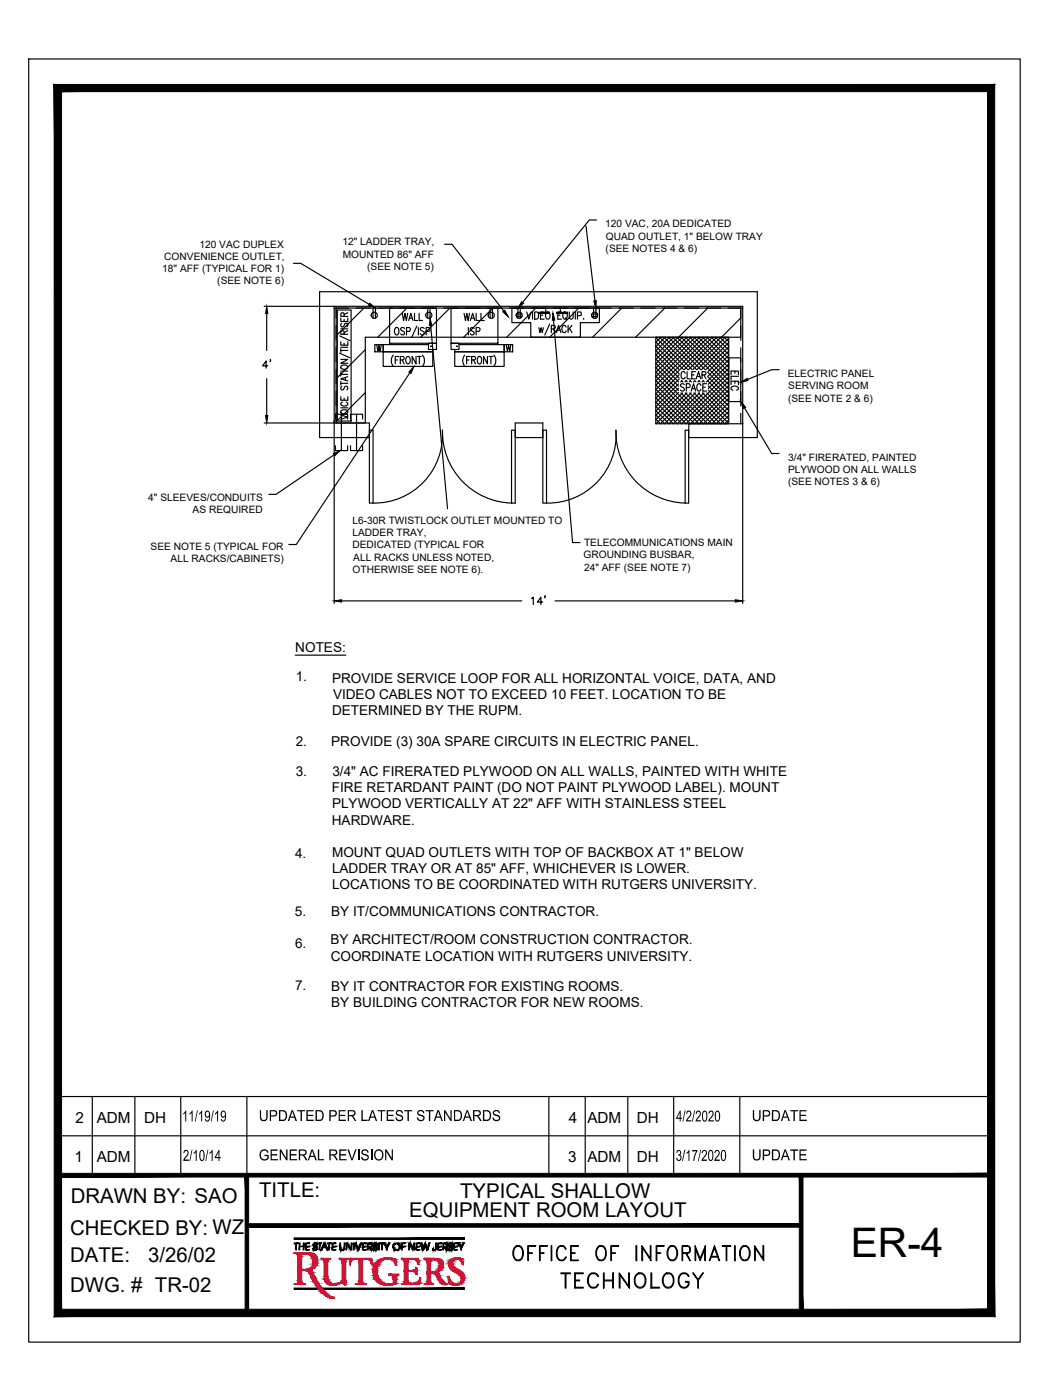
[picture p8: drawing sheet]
<svg xmlns="http://www.w3.org/2000/svg" width="229mm" height="305mm" viewBox="0 0 229 305" stroke-linecap="round" stroke-linejoin="round" font-family="sans-serif">
<defs><g id="words">
<text font-size="8.9" x="185.2" y="273.7">ER-4</text>
<g font-size="6.6">
<text x="110.4" y="275.5">OFFICE OF INFORMATION</text>
<text x="121" y="281.5">TECHNOLOGY</text>
</g>
<g font-size="4.4">
<text x="86.4" y="70.9">WALL</text>
<text x="99.8" y="70.9">WALL</text>
<text x="161.6" y="86.1" transform="rotate(-90 161.6 86.1)">ELEC</text>
<text x="15.4" y="261.9">DRAWN BY: SAO</text>
<text x="56.4" y="260.6">TITLE:</text>
<text x="100.2" y="260.9">TYPICAL SHALLOW</text>
<text x="15.3" y="268.8">CHECKED BY: WZ</text>
<text x="89.1" y="264.9">EQUIPMENT ROOM LAYOUT</text>
<text x="15.3" y="274.8">DATE:</text>
<text x="32.3" y="274.8">3/26/02</text>
<text x="15.3" y="281.3">DWG. # TR-02</text>
</g>
<text font-size="4" x="80.8" y="77.6">W</text>
<g font-size="3.7">
<text x="39.6" y="244.2">11/19/19</text>
<text x="56.3" y="244.1">UPDATED PER LATEST STANDARDS</text>
<text x="147.2" y="244.2">4/2/2020</text>
<text x="163.6" y="244.1">UPDATE</text>
<text x="39.8" y="252.7">2/10/14</text>
<text x="56.3" y="252.6">GENERAL REVISION</text>
<text x="147.1" y="252.7">3/17/2020</text>
<text x="163.6" y="252.6">UPDATE</text>
</g>
<g font-size="3.3">
<text x="16.5" y="244.5">2</text>
<text x="21.1" y="244.4">ADM</text>
<text x="31.4" y="244.4">DH</text>
<text x="123.9" y="244.5">4</text>
<text x="127.9" y="244.4">ADM</text>
<text x="138.7" y="244.4">DH</text>
<text x="16.2" y="253.1">1</text>
<text x="21.1" y="253">ADM</text>
<text x="123.7" y="253.1">3</text>
<text x="127.9" y="253">ADM</text>
<text x="138.7" y="253">DH</text>
</g>
<g font-size="3">
<text x="64.3" y="142">NOTES:</text>
<text x="64.4" y="148.3">1.</text>
<text x="72.3" y="148.6">PROVIDE SERVICE LOOP FOR ALL HORIZONTAL VOICE, DATA, AND</text>
<text x="72.3" y="155.7">DETERMINED BY THE RUPM.</text>
<text x="72.5" y="152.2">VIDEO CABLES NOT TO EXCEED 10 FEET. LOCATION TO BE</text>
<text x="64.4" y="162.5">2.</text>
<text x="72.1" y="162.4">PROVIDE (3) 30A SPARE CIRCUITS IN ELECTRIC PANEL.</text>
<text x="64.4" y="168.9">3.</text>
<text x="72.2" y="172.4">FIRE RETARDANT PAINT (DO NOT PAINT PLYWOOD LABEL). MOUNT</text>
<text x="72.4" y="168.8">3/4&quot; AC FIRERATED PLYWOOD ON ALL WALLS, PAINTED WITH WHITE</text>
<text x="72.2" y="179.5">HARDWARE.</text>
<text x="72.3" y="176">PLYWOOD VERTICALLY AT 22&quot; AFF WITH STAINLESS STEEL</text>
<text x="64.2" y="186.7">4.</text>
<text x="72.3" y="186.5">MOUNT QUAD OUTLETS WITH TOP OF BACKBOX AT 1&quot; BELOW</text>
<text x="72.3" y="190">LADDER TRAY OR AT 85&quot; AFF, WHICHEVER IS LOWER.</text>
<text x="72.3" y="193.6">LOCATIONS TO BE COORDINATED WITH RUTGERS UNIVERSITY.</text>
<text x="64.2" y="199.3">5.</text>
<text x="72.1" y="199.4">BY IT/COMMUNICATIONS CONTRACTOR.</text>
<text x="64.2" y="206.4">6.</text>
<text x="72" y="205.6">BY ARCHITECT/ROOM CONSTRUCTION CONTRACTOR.</text>
<text x="72" y="209.2">COORDINATE LOCATION WITH RUTGERS UNIVERSITY.</text>
<text x="64.2" y="215.6">7.</text>
<text x="72.1" y="215.7">BY IT CONTRACTOR FOR EXISTING ROOMS.</text>
<text x="72.1" y="219.3">BY BUILDING CONTRACTOR FOR NEW ROOMS.</text>
</g>
<g font-size="2.2">
<text x="43.4" y="53.9">120 VAC DUPLEX</text>
<text x="74.6" y="53.4">12&quot; LADDER TRAY,</text>
<text x="131.8" y="49.5">120 VAC, 20A DEDICATED</text>
<text x="131.9" y="52.2">QUAD OUTLET, 1&quot; BELOW TRAY</text>
<text x="35.3" y="59.2">18&quot; AFF (TYPICAL FOR 1)</text>
<text x="35.8" y="56.6">CONVENIENCE OUTLET,</text>
<text x="74.6" y="56.1">MOUNTED 86&quot; AFF</text>
<text x="80" y="58.8">(SEE NOTE 5)</text>
<text x="131.9" y="54.9">(SEE NOTES 4 &amp; 6)</text>
<text x="47.3" y="61.9">(SEE NOTE 6)</text>
<text x="171.5" y="82.1">ELECTRIC PANEL</text>
<text x="171.6" y="87.5">(SEE NOTE 2 &amp; 6)</text>
<text x="171.6" y="84.8">SERVING ROOM</text>
<text x="171.6" y="100.3">3/4&quot; FIRERATED, PAINTED</text>
<text x="171.6" y="103">PLYWOOD ON ALL WALLS</text>
<text x="171.6" y="105.7">(SEE NOTES 3 &amp; 6)</text>
<text x="32.3" y="109.1">4&quot; SLEEVES/CONDUITS</text>
<text x="41.9" y="111.7">AS REQUIRED</text>
<text x="32.8" y="119.7">SEE NOTE 5 (TYPICAL FOR</text>
<text x="76.7" y="114.1">L6-30R TWISTLOCK OUTLET MOUNTED TO</text>
<text x="76.7" y="116.7">LADDER TRAY,</text>
<text x="76.7" y="119.4">DEDICATED (TYPICAL FOR</text>
<text x="127.2" y="118.8">TELECOMMUNICATIONS MAIN</text>
<text x="37.2" y="122.4">ALL RACKS/CABINETS)</text>
<text x="76.8" y="124.7">OTHERWISE SEE NOTE 6).</text>
<text x="76.9" y="122.1">ALL RACKS UNLESS NOTED,</text>
<text x="127.1" y="121.5">GROUNDING BUSBAR,</text>
<text x="127.2" y="124.2">24&quot; AFF (SEE NOTE 7)</text>
</g>
</g></defs>
<!-- layer: BORDER -->
<g fill="#000" stroke="#000" stroke-width=".22">
<path d="M12.6 255.5v.8l203.2-.8zM12.6 256.3l203.2-.8v.8z"/>
<path d="M53.4 255.9l.7 29.9v-29.9zM53.4 255.9l.7 29.9h-.7z"/>
<path d="M174 255.9l.8 29.9v-29.9zM174 255.9l.8 29.9h-.8z"/>
<path d="M53.7 266.4v.8l120.7-.8zM53.7 267.2l120.7-.8v.8z"/>
<path d="M11.8 286.7h204.8l-1.6-1.7zM11.8 286.7l1.6-1.7h201.6zM11.8 18.4v268.3l1.6-1.7zM11.8 18.4l1.6 1.6v265zM11.8 18.4l1.6 1.6 203.2-1.6zM13.4 20l203.2-1.6-1.6 1.6zM216.6 18.4l-1.6 1.6 1.6 266.7zM215 20l1.6 266.7-1.6-1.7z"/>
</g>
<path d="M6.3 12.8h215.8v279.4h-215.8zM12.6 238.7h203.2M20.1 238.7v17.2M29.4 238.7v17.2M39.4 238.7v17.2M53.7 238.7v17.2M119.5 238.7v17.2M127.4 238.7v17.2M136.7 238.7v17.2M146.7 238.7v17.2M161.1 238.7v17.2M215.8 247.3h-203.2v8.6" fill="none" stroke="#000" stroke-width=".25"/>
<!-- layer: RUTGERS -->
<g fill="#000" stroke="#000" stroke-width=".22">
<path d="M86.6 270.8l.1-.1zM94.3 272.1v-.1zM100.1 271.3l.1-.1z"/>
<path d="M64 269.5v.3l37.1-.3zM64 269.8l37.1-.3v.3z"/>
<path d="M64 270.6v.2l.9-.2zM64 270.8l.9-.2v.2z"/>
<path d="M64.4 270.8v1.3l.1-1.3zM64.5 270.8v1.3h-.1z"/>
<path d="M65.1 270.6v1.5l.2-1.5zM65.3 270.6v1.5h-.2z"/>
<path d="M65.3 271.3h.7zM65.3 271.4l.7-.1z"/>
<path d="M66 270.6v1.5l.2-1.5zM66.2 270.6v1.5h-.2z"/>
<path d="M66.5 270.6v.2l.9-.2zM66.5 270.8l.9-.2v.2z"/>
<path d="M66.5 270.8v1.3l.2-1.3zM66.7 270.8v1.3h-.2z"/>
<path d="M66.7 271.3v.2l.7-.2zM66.7 271.5l.7-.2v.2z"/>
<path d="M66.7 272h.7zM66.7 272.1l.7-.1z"/>
<path d="M68.1 271.8h.2zM68.1 271.8h.2z"/>
<path d="M68.2 270.9v.3zM68.2 270.9v.3z"/>
<path d="M68.2 271.8v.2zM68.3 271.8l-.1 .2z"/>
<path d="M68.2 270.8v.5zM68.3 270.8l-.1 .5z"/>
<path d="M68.3 270.7v.7zM68.3 270.7v.7z"/>
<path d="M68.3 271.8v.3zM68.3 271.8v.3z"/>
<path d="M68.3 270.7v.2l.1-.2zM68.4 270.7v.2h-.1z"/>
<path d="M68.3 271.2v.2zM68.4 271.2l-.1 .2z"/>
<path d="M68.3 271.9v.2zM68.4 271.9l-.1 .2z"/>
<path d="M68.4 271.2v.2zM68.4 271.2v.2z"/>
<path d="M68.4 272v.2zM68.4 272v.2z"/>
<path d="M68.4 270.6v.2l.3-.2zM68.4 270.8l.3-.2v.2z"/>
<path d="M68.4 271.3v.1l.3-.1zM68.4 271.4l.3-.1v.1z"/>
<path d="M68.4 272v.2l.3-.2zM68.4 272.2l.3-.2v.2z"/>
<path d="M68.7 270.7v.1l.1-.1zM68.7 270.8l.1-.1z"/>
<path d="M68.7 271.3v.2l.1-.2zM68.8 271.3l-.1 .2z"/>
<path d="M68.7 272v.2zM68.8 272l-.1 .2z"/>
<path d="M68.8 270.7v.2l.1-.2zM68.8 270.9l.1-.2z"/>
<path d="M68.8 271.4v.2zM68.9 271.4l-.1 .2z"/>
<path d="M68.8 272v.1l.1-.1zM68.8 272.1l.1-.1z"/>
<path d="M68.9 270.9v.1zM68.9 270.9v.1z"/>
<path d="M68.9 271.4v.2zM68.9 271.4v.2z"/>
<path d="M68.9 270.8v.2zM68.9 270.8v.2z"/>
<path d="M68.9 271.6v.2zM68.9 271.6v.2z"/>
<path d="M68.9 271.8v.3zM68.9 271.8v.3z"/>
<path d="M68.9 270.9v.1zM69 270.9l-.1 .1z"/>
<path d="M68.9 271.5v.5zM69 271.5l-.1 .5z"/>
<path d="M69 271.5v.5zM69 271.5v.5z"/>
<path d="M69 271.7v.1zM69.1 271.7l-.1 .1z"/>
<path d="M69.2 270.6v.2l.8-.2zM69.2 270.8l.8-.2v.2z"/>
<path d="M69.5 270.8v1.3l.2-1.3zM69.7 270.8v1.3h-.2z"/>
<path d="M69.9 272v.1zM70 272l-.1 .1z"/>
<path d="M70 271.9v.2zM70 271.9v.2z"/>
<path d="M70 271.8v.3zM70 271.8v.3z"/>
<path d="M70 271.6v.5zM70.1 271.6l-.1 .5z"/>
<path d="M70.1 271.5v.5zM70.2 271.5l-.1 .5z"/>
<path d="M70.2 271.4v.4zM70.2 271.4v.4z"/>
<path d="M70.2 271.3v.5zM70.3 271.3l-.1 .5z"/>
<path d="M70.3 271.2v.4zM70.3 271.2v.4z"/>
<path d="M70.3 271.1v.3zM70.4 271.1l-.1 .3z"/>
<path d="M70.3 271.5v.1l.6-.1zM70.3 271.6l.6-.1v.1z"/>
<path d="M70.4 270.9v.4zM70.4 270.9v.4z"/>
<path d="M70.4 270.8v.4zM70.5 270.8l-.1 .4z"/>
<path d="M70.5 270.7v.4zM70.5 270.7v.4z"/>
<path d="M70.5 270.6v.3l.2-.3zM70.7 270.6v.3h-.2z"/>
<path d="M70.5 270.9v.1zM70.6 270.9l-.1 .1z"/>
<path d="M70.7 270.9v.1zM70.7 270.9v.1z"/>
<path d="M70.7 270.7v.4zM70.8 270.7l-.1 .4z"/>
<path d="M70.8 270.8v.4zM70.9 270.8l-.1 .4z"/>
<path d="M70.9 270.9v.4zM70.9 270.9v.4z"/>
<path d="M70.9 271.1v.3zM70.9 271.1v.3z"/>
<path d="M70.9 271.2v.4zM71 271.2l-.1 .4z"/>
<path d="M71 271.3v.4zM71 271.3v.4z"/>
<path d="M71 271.4v.4zM71.1 271.4l-.1 .4z"/>
<path d="M71.1 271.5v.4zM71.1 271.5v.4z"/>
<path d="M71.1 271.6v.4zM71.2 271.6l-.1 .4z"/>
<path d="M71.2 271.8v.3zM71.2 271.8v.3z"/>
<path d="M71.2 270.6v.2l.9-.2zM71.2 270.8l.9-.2v.2z"/>
<path d="M71.2 271.9v.2zM71.3 271.9l-.1 .2z"/>
<path d="M71.3 272v.1zM71.4 272l-.1 .1z"/>
<path d="M71.6 270.8v1.3l.1-1.3zM71.7 270.8v1.3h-.1z"/>
<path d="M72.3 270.6v.2l.8-.2zM72.3 270.8l.8-.2v.2z"/>
<path d="M72.3 270.8v1.3l.2-1.3zM72.5 270.8v1.3h-.2z"/>
<path d="M72.5 271.3v.2l.6-.2zM72.5 271.5l.6-.2v.2z"/>
<path d="M72.5 272h.6zM72.5 272.1l.6-.1z"/>
<path d="M74 270.6v1.2l.2-1.2zM74.2 270.6v1.2h-.2z"/>
<path d="M74 271.8v.2l.2-.2zM74.2 271.8v.2h-.2z"/>
<path d="M74.2 271.8v.2zM74.2 271.8v.2z"/>
<path d="M74.2 271.8v.3zM74.2 271.8v.3z"/>
<path d="M74.2 272v.1zM74.3 272l-.1 .1z"/>
<path d="M74.3 272v.2zM74.4 272l-.1 .2z"/>
<path d="M74.4 272v.2l.3-.2zM74.4 272.2l.3-.2v.2z"/>
<path d="M74.7 272v.2zM74.7 272v.2z"/>
<path d="M74.7 272v.1zM74.8 272l-.1 .1z"/>
<path d="M74.8 271.9v.2zM74.9 271.9l-.1 .2z"/>
<path d="M74.9 271.8v.3zM74.9 271.8v.3z"/>
<path d="M74.9 270.6v1.3l.2-1.3zM75.1 270.6v1.3h-.2z"/>
<path d="M74.9 271.9v.1zM75 271.9l-.1 .1z"/>
<path d="M75.4 270.6v.3l.2-.3zM75.6 270.6v.3h-.2z"/>
<path d="M75.4 270.9v1.2l.1-1.2zM75.5 270.9v1.2h-.1z"/>
<path d="M75.6 270.7v.3zM75.6 270.7v.3z"/>
<path d="M75.6 270.8v.2zM75.7 270.8l-.1 .2z"/>
<path d="M75.7 270.8v.3zM75.7 270.8v.3z"/>
<path d="M75.7 270.9v.3zM75.8 270.9l-.1 .3z"/>
<path d="M75.8 271v.2zM75.8 271v.2z"/>
<path d="M75.8 271.1v.2zM75.9 271.1l-.1 .2z"/>
<path d="M75.9 271.1v.3zM75.9 271.1v.3z"/>
<path d="M75.9 271.2v.3zM76 271.2l-.1 .3z"/>
<path d="M76 271.3v.2zM76 271.3v.2z"/>
<path d="M76 271.3v.3zM76.1 271.3l-.1 .3z"/>
<path d="M76.1 271.4v.3zM76.1 271.4v.3z"/>
<path d="M76.1 271.5v.3zM76.2 271.5l-.1 .3z"/>
<path d="M76.2 271.6v.2zM76.2 271.6v.2z"/>
<path d="M76.2 271.6v.3zM76.3 271.6l-.1 .3z"/>
<path d="M76.3 271.8v.2zM76.4 271.8l-.1 .2z"/>
<path d="M76.4 271.8v.2zM76.4 271.8v.2z"/>
<path d="M76.4 271.9v.2zM76.4 271.9v.2z"/>
<path d="M76.4 270.6v1.5l.2-1.5zM76.6 270.6v1.5h-.2z"/>
<path d="M76.9 270.6v1.5l.2-1.5zM77.1 270.6v1.5h-.2z"/>
<path d="M77.3 270.6v.1l.2-.1zM77.3 270.7l.2-.1z"/>
<path d="M77.4 270.7h.1zM77.4 270.8l.1-.1z"/>
<path d="M77.4 270.8v.2zM77.5 270.8l-.1 .2z"/>
<path d="M77.5 270.9v.3zM77.6 270.9l-.1 .3z"/>
<path d="M77.6 271v.3zM77.6 271v.3z"/>
<path d="M77.6 271.1v.4zM77.7 271.1l-.1 .4z"/>
<path d="M77.7 271.3v.3zM77.7 271.3v.3z"/>
<path d="M77.7 271.4v.4zM77.8 271.4l-.1 .4z"/>
<path d="M77.8 271.5v.3zM77.8 271.5v.3z"/>
<path d="M77.8 271.7v.3zM77.9 271.7l-.1 .3z"/>
<path d="M77.9 271.8v.3zM77.9 271.8v.3z"/>
<path d="M77.9 272v.1zM78 272l-.1 .1z"/>
<path d="M78 271.8v.3zM78.1 271.8l-.1 .3z"/>
<path d="M78.1 271.7v.4zM78.1 271.7v.4z"/>
<path d="M78.1 271.6v.4zM78.2 271.6l-.1 .4z"/>
<path d="M78.2 271.4v.4zM78.2 271.4v.4z"/>
<path d="M78.2 271.3v.2l.2-.2zM78.2 271.5l.2-.2v.2z"/>
<path d="M78.2 271.5h.1zM78.2 271.6l.1-.1z"/>
<path d="M78.2 271.6v.2zM78.3 271.6l-.1 .2z"/>
<path d="M78.3 271.2h.1zM78.3 271.3l.1-.1z"/>
<path d="M78.3 271.1v.1l.2-.1zM78.5 271.1l-.2 .1z"/>
<path d="M78.4 271h.2zM78.4 271.1l.2-.1z"/>
<path d="M78.4 270.8v.2l.2-.2zM78.4 271l.2-.2v.2z"/>
<path d="M78.5 270.7h.1zM78.5 270.8l.1-.1z"/>
<path d="M78.6 270.6v.1l.1-.1zM78.6 270.7l.1-.1z"/>
<path d="M78.9 270.6v.2l.8-.2zM78.9 270.8l.8-.2v.2z"/>
<path d="M78.9 270.8v1.3l.2-1.3zM79.1 270.8v1.3h-.2z"/>
<path d="M79.1 271.3v.2l.6-.2zM79.1 271.5l.6-.2v.2z"/>
<path d="M79.1 272h.6zM79.1 272.1l.6-.1z"/>
<path d="M80 270.6v.2l.6-.2zM80 270.8l.6-.2v.2z"/>
<path d="M80 270.8v1.3l.2-1.3zM80.2 270.8v1.3h-.2z"/>
<path d="M80.3 271.5h.4zM80.3 271.5h.4z"/>
<path d="M80.4 271.5h.3zM80.4 271.6l.3-.1z"/>
<path d="M80.4 271.6h.2zM80.4 271.6h.2z"/>
<path d="M80.5 271.6v.2l.2-.2zM80.5 271.8l.2-.2v.2z"/>
<path d="M80.5 271.8h.2zM80.5 271.8h.2z"/>
<path d="M80.6 271.8h.2zM80.6 271.8h.2z"/>
<path d="M80.6 270.7v.1zM80.7 270.7l-.1 .1z"/>
<path d="M80.6 271.8h.2zM80.6 271.9l.2-.1z"/>
<path d="M80.7 271.9h.1zM80.7 272l.1-.1z"/>
<path d="M80.7 270.7h.1zM80.7 270.8l.1-.1z"/>
<path d="M80.7 271.4v.2zM80.8 271.4l-.1 .2z"/>
<path d="M80.7 272h.2zM80.7 272h.2z"/>
<path d="M80.8 271.4v.1zM80.9 271.4l-.1 .1z"/>
<path d="M80.8 270.8v.1zM80.9 270.8l-.1 .1z"/>
<path d="M80.9 270.9v.2zM80.9 270.9v.2z"/>
<path d="M80.9 271.2v.3zM80.9 271.2v.3z"/>
<path d="M80.9 272v.1zM80.9 272v.1z"/>
<path d="M80.9 270.8v.7zM81 270.8l-.1 .7z"/>
<path d="M81 270.9v.5zM81.1 270.9l-.1 .5z"/>
<path d="M81.1 271.1v.2zM81.1 271.1v.2z"/>
<path d="M81.2 271.8h.2zM81.2 271.8h.2z"/>
<path d="M81.2 271v.2zM81.3 271l-.1 .2z"/>
<path d="M81.2 271.8v.2l.2-.2zM81.4 271.8l-.2 .2z"/>
<path d="M81.3 270.8v.5zM81.4 270.8l-.1 .5z"/>
<path d="M81.4 270.7v.7zM81.4 270.7v.7z"/>
<path d="M81.4 271.8v.3zM81.4 271.8v.3z"/>
<path d="M81.4 270.7v.2zM81.5 270.7l-.1 .2z"/>
<path d="M81.4 271.2v.2zM81.4 271.2v.2z"/>
<path d="M81.4 271.9v.2zM81.4 271.9v.2z"/>
<path d="M81.4 271.2v.2zM81.5 271.2l-.1 .2z"/>
<path d="M81.4 272v.1zM81.5 272l-.1 .1z"/>
<path d="M81.5 270.6v.2l.2-.2zM81.5 270.8l.2-.2v.2z"/>
<path d="M81.5 271.3v.1l.2-.1zM81.5 271.4l.2-.1v.1z"/>
<path d="M81.5 272v.2l.4-.2zM81.5 272.2l.4-.2v.2z"/>
<path d="M81.7 270.7v.1l.2-.1zM81.7 270.8l.2-.1z"/>
<path d="M81.7 271.3v.2l.2-.2zM81.7 271.5l.2-.2v.2z"/>
<path d="M81.7 270.8h.2zM81.7 270.8h.2z"/>
<path d="M81.9 270.7v.2zM81.9 270.7v.2z"/>
<path d="M81.9 271.4v.1zM81.9 271.4v.1z"/>
<path d="M81.9 272v.1zM81.9 272v.1z"/>
<path d="M81.9 270.9v.1zM81.9 270.9v.1z"/>
<path d="M81.9 271.4v.2zM82 271.4l-.1 .2z"/>
<path d="M81.9 272v.1zM81.9 272v.1z"/>
<path d="M81.9 270.8v.2zM82 270.8l-.1 .2z"/>
<path d="M81.9 271.6v.2zM82 271.6l-.1 .2z"/>
<path d="M81.9 271.8v.3zM82 271.8l-.1 .3z"/>
<path d="M82 270.9v.1zM82.1 270.9l-.1 .1z"/>
<path d="M82 271.5v.6zM82.1 271.5l-.1 .6z"/>
<path d="M82.1 271.5v.5zM82.1 271.5v.5z"/>
<path d="M82.1 271.7v.1zM82.2 271.7l-.1 .1z"/>
<path d="M82.4 270.6v1.5l.2-1.5zM82.6 270.6v1.5h-.2z"/>
<path d="M82.7 270.6h1.1zM82.7 270.7l1.1-.1z"/>
<path d="M82.7 270.7v.1l.9-.1zM82.7 270.8l.9-.1v.1z"/>
<path d="M83.1 270.8v1.3l.1-1.3zM83.2 270.8v1.3h-.1z"/>
<path d="M83.6 270.7v.1l.2-.1zM83.6 270.8l.2-.1z"/>
<path d="M83.7 270.8h.1zM83.7 270.9l.1-.1z"/>
<path d="M83.7 270.9v.1zM83.8 270.9l-.1 .1z"/>
<path d="M83.8 270.7v.4zM83.8 270.7v.4z"/>
<path d="M83.8 270.8v.3zM83.9 270.8l-.1 .3z"/>
<path d="M83.9 270.9v.3zM83.9 270.9v.3z"/>
<path d="M83.9 271v.3zM84 271l-.1 .3z"/>
<path d="M84 271.1v.3zM84.1 271.1l-.1 .3z"/>
<path d="M84.1 271.2v.3zM84.1 271.2v.3z"/>
<path d="M84.1 271.3v.3zM84.1 271.3v.3z"/>
<path d="M84.1 271.4v.7zM84.2 271.4l-.1 .7z"/>
<path d="M84.2 271.5v.6zM84.3 271.5l-.1 .6z"/>
<path d="M84.3 271.4v.7zM84.3 271.4v.7z"/>
<path d="M84.3 271.3v.3zM84.4 271.3l-.1 .3z"/>
<path d="M84.4 271.2v.3zM84.4 271.2v.3z"/>
<path d="M84.4 271.1v.3zM84.4 271.1v.3z"/>
<path d="M84.4 271v.3zM84.5 271l-.1 .3z"/>
<path d="M84.5 270.9v.3zM84.6 270.9l-.1 .3z"/>
<path d="M84.6 270.8v.3zM84.6 270.8v.3z"/>
<path d="M84.6 270.7v.3zM84.7 270.7l-.1 .3z"/>
<path d="M84.7 270.6v.1l.1-.1zM84.7 270.7l.1-.1z"/>
<path d="M84.7 270.7h.1zM84.7 270.8l.1-.1z"/>
<path d="M85.5 271.3v.2zM85.6 271.3l-.1 .2z"/>
<path d="M85.6 271.1v.6zM85.6 271.1v.6z"/>
<path d="M85.6 271v.8zM85.7 271l-.1 .8z"/>
<path d="M85.7 270.9v.3zM85.7 270.9v.3z"/>
<path d="M85.7 271.5v.4zM85.7 271.5v.4z"/>
<path d="M85.7 270.9v.2zM85.8 270.9l-.1 .2z"/>
<path d="M85.7 271.8v.2zM85.8 271.8l-.1 .2z"/>
<path d="M85.8 270.8v.2zM85.8 270.8v.2z"/>
<path d="M85.8 271.8v.2zM85.8 271.8v.2z"/>
<path d="M85.8 270.8v.2zM85.9 270.8l-.1 .2z"/>
<path d="M85.8 271.9v.2zM85.9 271.9l-.1 .2z"/>
<path d="M85.9 270.7h.2zM85.9 270.8l.2-.1z"/>
<path d="M85.9 272v.1zM86 272l-.1 .1z"/>
<path d="M86 272v.1l.1-.1zM86 272.1l.1-.1z"/>
<path d="M86.1 270.7v.1l.5-.1zM86.1 270.8l.5-.1v.1z"/>
<path d="M86.1 272v.2l.5-.2zM86.1 272.2l.5-.2v.2z"/>
<path d="M86.6 272v.1l.1-.1zM86.6 272.1l.1-.1z"/>
<path d="M86.7 270.8v.1l.1-.1zM86.7 270.9l.1-.1z"/>
<path d="M86.7 272v.1zM86.8 272l-.1 .1z"/>
<path d="M86.8 271.9v.2zM86.8 271.9v.2z"/>
<path d="M86.8 270.8v.2zM86.9 270.8l-.1 .2z"/>
<path d="M86.8 271.8v.3zM86.9 271.8l-.1 .3z"/>
<path d="M86.9 270.9v.2zM86.9 270.9v.2z"/>
<path d="M86.9 271.8v.2zM86.9 271.8v.2z"/>
<path d="M86.9 270.9v.3zM86.9 270.9v.3z"/>
<path d="M86.9 271.7v.3zM86.9 271.7v.3z"/>
<path d="M86.9 271v.3zM87 271l-.1 .3z"/>
<path d="M86.9 271.5v.5zM87 271.5l-.1 .5z"/>
<path d="M87 271v.9zM87.1 271l-.1 .9z"/>
<path d="M87.1 271.1v.7zM87.1 271.1v.7z"/>
<path d="M87.1 271.3v.3zM87.2 271.3l-.1 .3z"/>
<path d="M87.4 270.6v.2l.8-.2zM87.4 270.8l.8-.2v.2z"/>
<path d="M87.4 270.8v1.3l.2-1.3zM87.6 270.8v1.3h-.2z"/>
<path d="M87.6 271.3v.2l.6-.2zM87.6 271.5l.6-.2v.2z"/>
<path d="M89 270.6v.3l.2-.3zM89.2 270.6v.3h-.2z"/>
<path d="M89 270.9v1.2l.1-1.2zM89.1 270.9v1.2h-.1z"/>
<path d="M89.2 270.7v.3zM89.3 270.7l-.1 .3z"/>
<path d="M89.3 270.8v.2zM89.3 270.8v.2z"/>
<path d="M89.3 270.8v.3zM89.4 270.8l-.1 .3z"/>
<path d="M89.4 270.9v.3zM89.4 270.9v.3z"/>
<path d="M89.4 271v.2zM89.4 271v.2z"/>
<path d="M89.4 271.1v.2zM89.5 271.1l-.1 .2z"/>
<path d="M89.5 271.1v.3zM89.6 271.1l-.1 .3z"/>
<path d="M89.6 271.2v.3zM89.6 271.2v.3z"/>
<path d="M89.6 271.3v.2zM89.6 271.3v.2z"/>
<path d="M89.6 271.3v.3zM89.7 271.3l-.1 .3z"/>
<path d="M89.7 271.4v.3zM89.8 271.4l-.1 .3z"/>
<path d="M89.8 271.5v.3zM89.8 271.5v.3z"/>
<path d="M89.8 271.6v.2zM89.9 271.6l-.1 .2z"/>
<path d="M89.9 271.6v.3zM89.9 271.6v.3z"/>
<path d="M89.9 271.8v.2zM90 271.8l-.1 .2z"/>
<path d="M90 271.8v.2zM90 271.8v.2z"/>
<path d="M90 271.9v.2zM90.1 271.9l-.1 .2z"/>
<path d="M90.1 270.6v1.5l.1-1.5zM90.2 270.6v1.5h-.1z"/>
<path d="M90.6 270.6v.2l.8-.2zM90.6 270.8l.8-.2v.2z"/>
<path d="M90.6 270.8v1.3l.1-1.3zM90.7 270.8v1.3h-.1z"/>
<path d="M90.7 271.3v.2l.7-.2zM90.7 271.5l.7-.2v.2z"/>
<path d="M90.7 272h.7zM90.7 272.1l.7-.1z"/>
<path d="M91.6 270.6v.1l.2-.1zM91.6 270.7l.2-.1z"/>
<path d="M91.6 270.7v.2l.2-.2zM91.6 270.9l.2-.2v.2z"/>
<path d="M91.7 270.9v.2l.1-.2zM91.8 270.9v.2h-.1z"/>
<path d="M91.8 271.1v.2l.1-.2zM91.9 271.1v.2h-.1z"/>
<path d="M91.8 271.3v.2zM91.9 271.3l-.1 .2z"/>
<path d="M91.8 271.5v.2zM91.9 271.5l-.1 .2z"/>
<path d="M91.9 271.3v.6zM92 271.3l-.1 .6z"/>
<path d="M92 271.5v.6zM92 271.5v.6z"/>
<path d="M92 271.7v.4zM92.1 271.7l-.1 .4z"/>
<path d="M92.1 271.9v.2zM92.1 271.9v.2z"/>
<path d="M92.1 271.7v.4zM92.2 271.7l-.1 .4z"/>
<path d="M92.2 271.5v.6zM92.3 271.5l-.1 .6z"/>
<path d="M92.3 271.3v.6zM92.3 271.3v.6z"/>
<path d="M92.3 271.1v.7zM92.4 271.1l-.1 .7z"/>
<path d="M92.4 270.9v.6zM92.4 270.9v.6z"/>
<path d="M92.4 270.7v.6zM92.5 270.7l-.1 .6z"/>
<path d="M92.5 270.6v.4l.1-.4zM92.6 270.6v.4h-.1z"/>
<path d="M92.5 271v.2zM92.5 271v.2z"/>
<path d="M92.6 270.7v.5zM92.7 270.7l-.1 .5z"/>
<path d="M92.7 270.9v.4zM92.7 270.9v.4z"/>
<path d="M92.7 271.1v.4zM92.8 271.1l-.1 .4z"/>
<path d="M92.8 271.3v.5zM92.8 271.3v.5z"/>
<path d="M92.8 271.5v.4zM92.9 271.5l-.1 .4z"/>
<path d="M92.9 271.7v.4zM92.9 271.7v.4z"/>
<path d="M92.9 271.9v.2l.1-.2zM93 271.9v.2h-.1z"/>
<path d="M93 271.8v.3zM93.1 271.8l-.1 .3z"/>
<path d="M93.1 271.5v.6zM93.1 271.5v.6z"/>
<path d="M93.1 271.4v.7zM93.2 271.4l-.1 .7z"/>
<path d="M93.2 271.2v.7zM93.2 271.2v.7z"/>
<path d="M93.2 271.1v.6zM93.3 271.1l-.1 .6z"/>
<path d="M93.3 270.9v.6zM93.3 270.9v.6z"/>
<path d="M93.3 270.7v.2l.2-.2zM93.3 270.9l.2-.2v.2z"/>
<path d="M93.3 270.9v.2zM93.4 270.9l-.1 .2z"/>
<path d="M93.3 271.1v.2zM93.4 271.1l-.1 .2z"/>
<path d="M93.4 270.6v.1l.1-.1zM93.4 270.7l.1-.1z"/>
<path d="M94.2 271.8v.2l.1-.2zM94.3 271.8v.2h-.1z"/>
<path d="M94.3 272v.1zM94.4 272l-.1 .1z"/>
<path d="M94.4 272v.2l.4-.2zM94.4 272.2l.4-.2v.2z"/>
<path d="M94.8 272v.1zM94.8 272v.1z"/>
<path d="M94.8 271.8v.3zM94.9 271.8l-.1 .3z"/>
<path d="M94.9 270.6v1.2l.1-1.2zM95 270.6v1.2h-.1z"/>
<path d="M94.9 271.8v.2l.1-.2zM95 271.8v.2h-.1z"/>
<path d="M95.3 270.6v.2l.9-.2zM95.3 270.8l.9-.2v.2z"/>
<path d="M95.3 270.8v1.3l.2-1.3zM95.5 270.8v1.3h-.2z"/>
<path d="M95.5 271.3v.2l.6-.2zM95.5 271.5l.6-.2v.2z"/>
<path d="M95.5 272h.7zM95.5 272.1l.7-.1z"/>
<path d="M96.5 270.6v.2l.6-.2zM96.5 270.8l.6-.2v.2z"/>
<path d="M96.5 270.8v1.3l.1-1.3zM96.6 270.8v1.3h-.1z"/>
<path d="M96.8 271.5h.3zM96.8 271.5h.3z"/>
<path d="M96.8 271.5h.3zM96.8 271.6l.3-.1z"/>
<path d="M96.8 271.6h.3zM96.8 271.7l.3-.1z"/>
<path d="M96.9 271.7h.2zM96.9 271.8l.2-.1z"/>
<path d="M97.1 270.7v.1zM97.1 270.7v.1z"/>
<path d="M97.1 271.6v.4zM97.1 271.6v.4z"/>
<path d="M97.1 271.8v.2zM97.1 271.8v.2z"/>
<path d="M97.1 270.7h.2zM97.1 270.8l.2-.1z"/>
<path d="M97.1 271.4v.2zM97.2 271.4l-.1 .2z"/>
<path d="M97.1 271.8v.3zM97.2 271.8l-.1 .3z"/>
<path d="M97.2 271.4v.2zM97.3 271.4l-.1 .2z"/>
<path d="M97.2 271.8v.3zM97.3 271.8l-.1 .3z"/>
<path d="M97.3 270.8v.1zM97.4 270.8l-.1 .1z"/>
<path d="M97.3 271.3v.2zM97.3 271.3v.2z"/>
<path d="M97.3 272v.1zM97.3 272v.1z"/>
<path d="M97.3 270.9v.2zM97.4 270.9l-.1 .2z"/>
<path d="M97.3 271.2v.3zM97.4 271.2l-.1 .3z"/>
<path d="M97.3 272v.1zM97.4 272l-.1 .1z"/>
<path d="M97.4 270.8v.7zM97.4 270.8v.7z"/>
<path d="M97.4 271v.4zM97.5 271l-.1 .4z"/>
<path d="M97.5 271.1v.2zM97.5 271.1v.2z"/>
<path d="M97.6 271.8h.2zM97.6 271.8h.2z"/>
<path d="M97.7 271v.2zM97.7 271v.2z"/>
<path d="M97.7 271.8v.2zM97.8 271.8l-.1 .2z"/>
<path d="M97.7 270.8v.5zM97.8 270.8l-.1 .5z"/>
<path d="M97.8 270.7v.7zM97.8 270.7v.7z"/>
<path d="M97.8 271.8v.3zM97.8 271.8v.3z"/>
<path d="M97.8 270.7v.2l.1-.2zM97.9 270.7v.2h-.1z"/>
<path d="M97.8 271.2v.2zM97.9 271.2l-.1 .2z"/>
<path d="M97.8 271.9v.2zM97.9 271.9l-.1 .2z"/>
<path d="M97.9 271.2v.2zM97.9 271.2v.2z"/>
<path d="M97.9 272v.2zM97.9 272v.2z"/>
<path d="M97.9 270.6v.2l.2-.2zM97.9 270.8l.2-.2v.2z"/>
<path d="M97.9 271.3v.1l.2-.1zM97.9 271.4l.2-.1z"/>
<path d="M97.9 272v.2l.3-.2zM97.9 272.2l.3-.2v.2z"/>
<path d="M98.1 270.7v.1l.2-.1zM98.1 270.8l.2-.1z"/>
<path d="M98.1 271.3v.2l.2-.2zM98.1 271.5l.2-.2v.2z"/>
<path d="M98.2 272v.1zM98.3 272l-.1 .1z"/>
<path d="M98.3 270.7v.2zM98.4 270.7l-.1 .2z"/>
<path d="M98.3 271.4v.1zM98.3 271.4v.1z"/>
<path d="M98.3 270.9v.1zM98.4 270.9l-.1 .1z"/>
<path d="M98.3 271.4v.2l.2-.2zM98.5 271.4v.2h-.2z"/>
<path d="M98.3 272v.1zM98.4 272l-.1 .1z"/>
<path d="M98.4 270.8v.2zM98.5 270.8l-.1 .2z"/>
<path d="M98.4 271.6v.2zM98.5 271.6l-.1 .2z"/>
<path d="M98.4 271.8v.3zM98.5 271.8l-.1 .3z"/>
<path d="M98.5 270.9v.1zM98.5 270.9v.1z"/>
<path d="M98.5 271.5v.6zM98.5 271.5v.6z"/>
<path d="M98.5 271.5v.5zM98.5 271.5v.5z"/>
<path d="M98.5 271.7v.1zM98.6 271.7l-.1 .1z"/>
<path d="M98.8 270.6v.2l.8-.2zM98.8 270.8l.8-.2v.2z"/>
<path d="M98.8 270.8v1.3l.2-1.3zM99 270.8v1.3h-.2z"/>
<path d="M99 271.3v.2l.6-.2zM99 271.5l.6-.2v.2z"/>
<path d="M99 272h.6zM99 272.1l.6-.1z"/>
<path d="M99.8 270.6h.1zM99.8 270.7l.1-.1z"/>
<path d="M99.8 270.7v.1l.2-.1zM99.8 270.8l.2-.1z"/>
<path d="M99.9 270.8h.1zM99.9 270.9l.1-.1z"/>
<path d="M99.9 270.9v.1l.2-.1zM100.1 270.9l-.2 .1z"/>
<path d="M100 271h.1zM100 271.1l.1-.1z"/>
<path d="M100 271.1h.2zM100 271.1h.2z"/>
<path d="M100.1 271.1v.1l.1-.1zM100.1 271.2l.1-.1z"/>
<path d="M100.2 271.2v.2zM100.2 271.2v.2z"/>
<path d="M100.2 271.3v.2zM100.3 271.3l-.1 .2z"/>
<path d="M100.3 271.4v.2zM100.3 271.4v.2z"/>
<path d="M100.3 271.5v.6l.1-.6zM100.4 271.5v.6h-.1z"/>
<path d="M100.4 271.4v.7zM100.5 271.4l-.1 .7z"/>
<path d="M100.5 271.3v.3zM100.5 271.3v.3z"/>
<path d="M100.5 271.2v.3zM100.6 271.2l-.1 .3z"/>
<path d="M100.6 271.1v.3zM100.6 271.1v.3z"/>
<path d="M100.6 271v.3zM100.7 271l-.1 .3z"/>
<path d="M100.7 270.9v.3zM100.7 270.9v.3z"/>
<path d="M100.7 270.8v.3zM100.8 270.8l-.1 .3z"/>
<path d="M100.8 270.7v.3zM100.8 270.7v.3z"/>
<path d="M100.8 270.6v.1l.2-.1zM100.8 270.7l.2-.1z"/>
<path d="M100.8 270.7h.2zM100.8 270.8l.2-.1z"/>
<path d="M64 280.4v.3l37.1-.3zM64 280.7l37.1-.3v.3z"/>
</g>
<!-- layer: a-ru2 -->
<g fill="#d21034" stroke="#d21034" stroke-width=".22">
<path d="M64 272.9h4.1z"/>
<path d="M66.6 276.4h1.3z"/>
<path d="M71.7 282.5h1.1v.2z"/>
<path d="M99.2 273.8h.6z"/>
<path d="M98.4 274.1h2.3z"/>
<path d="M91 275.2h.1z"/>
<path d="M90.2 276.6h.5z"/>
<path d="M94.6 276.9h.8z"/>
<path d="M97.5 277.9h.3z"/>
<path d="M91.4 278.2h.2z"/>
<path d="M96.5 279.7h.9z"/>
<path d="M98.7 279.8h.9z"/>
<path d="M84.1 273.8h.5z"/>
<path d="M86 275.2h.3v.3z"/>
<path d="M84.6 277.6h2.3z"/>
<path d="M85.4 277.7h1z"/>
<path d="M75 279.7l.1 .1z"/>
<path d="M75 279.7h.3z"/>
<path d="M71.7 279.8h1.5z"/>
<path d="M84 279.8h1.1z"/>
<path d="M64 272.7l3.6 .1zM64 272.7l3.6 .1z"/>
<path d="M64 272.8l4 .1zM64 272.8l4 .1z"/>
<path d="M64 272.9h4.1zM64 272.9h4.1zM64 272.9h4.1z"/>
<path d="M64.3 272.9l4 .1zM64.3 272.9l4 .1z"/>
<path d="M64.7 273h3.6zM64.7 273h3.6zM64.7 273h3.6zM64.7 273h3.6z"/>
<path d="M64.7 273h1.9zM64.7 273h1.4z"/>
<path d="M66.6 273l1.8 .1zM66.6 273l1.8 .1z"/>
<path d="M64.7 273h1.4zM64.7 273l1 .1zM64.8 273.1h.9zM64.8 273.1h.9z"/>
<path d="M67 273.1h1.6zM67 273.1h1.6z"/>
<path d="M67.3 273.1l1.4 .1zM67.3 273.1l1.4 .1z"/>
<path d="M64.8 273.1l.9 .1v-.1zM64.8 273.1l.9 .1h-.9z"/>
<path d="M67.4 273.2l1.5 .2-.2-.2zM67.4 273.2l1.5 .2h-1.3z"/>
<path d="M67.6 273.4l1.3 .1zM67.6 273.4l1.3 .1z"/>
<path d="M64.8 273.2l.9 .4v-.4zM64.8 273.2l.9 .4h-.9z"/>
<path d="M67.7 273.5l1.3 .2-.1-.2zM67.7 273.5l1.3 .2h-1.1z"/>
<path d="M67.9 273.7l1.2 .2-.1-.2zM67.9 273.7l1.2 .2h-1.1z"/>
<path d="M68 273.9l1.1 .1v-.1zM68 273.9l1.1 .1h-1z"/>
<path d="M68.1 274l1.1 .3-.1-.3zM68.1 274l1.1 .3h-1.1z"/>
<path d="M68.1 274.3l1.1 .4v-.4zM68.1 274.3l1.1 .4h-1z"/>
<path d="M68.2 274.7l1 .1zM68.2 274.7l1 .1z"/>
<path d="M68.2 274.8l.9 .3 .1-.3zM68.2 274.8l.9 .3h-1z"/>
<path d="M68.1 275.1h1zM68.1 275.1h1z"/>
<path d="M68.1 275.1l.8 .3 .2-.3zM68.1 275.1l.8 .3h-.8z"/>
<path d="M68.1 275.4l.7 .2 .1-.2zM68.1 275.4l.7 .2h-.8z"/>
<path d="M68 275.6l.7 .1 .1-.1zM68 275.6l.7 .1h-.8z"/>
<path d="M67.9 275.7l.6 .2 .2-.2zM67.9 275.7l.6 .2h-.7z"/>
<path d="M67.8 275.9h.7zM67.8 275.9h.7z"/>
<path d="M67.8 275.9l.4 .2 .3-.2zM67.5 276.1l.3-.2 .4 .2z"/>
<path d="M67.5 276.1h.7zM67.5 276.1l.6 .1z"/>
<path d="M67.4 276.2h.7zM67.1 276.3h.8z"/>
<path d="M67.1 276.3h.8zM67 276.3h.9z"/>
<path d="M67 276.3l.9 .1zM66.6 276.4h1.3zM65.7 276.4h2.2z"/>
<path d="M64.8 273.6l.9 2.8v-2.8zM64.8 273.6l.9 2.8h-.9z"/>
<path d="M64.8 276.4l3.2 .2-.1-.2zM64.8 276.4l3.2 .2h-3.2z"/>
<path d="M66.5 276.6l1.5 .1zM66.5 276.6l1.5 .1z"/>
<path d="M66.8 276.7l1.3 .1-.1-.1zM66.8 276.7l1.3 .1zM67 276.8h1.1zM67 276.8h1.1z"/>
<path d="M67 276.8l1.1 .2v-.2zM67 276.8l1.1 .2h-.9z"/>
<path d="M67.2 277l1.1 .3-.2-.3zM67.2 277l1.1 .3h-1z"/>
<path d="M67.3 277.3h1zM67.3 277.3h1z"/>
<path d="M67.3 277.3l1.4 .9-.4-.9zM67.3 277.3l1.4 .9h-.9z"/>
<path d="M67.8 278.2l1 .2-.1-.2zM67.8 278.2l1 .2h-1z"/>
<path d="M64.8 276.6l.9 2.2v-2.2zM64.8 276.6l.9 2.2h-.9z"/>
<path d="M67.8 278.4l1.4 .7-.4-.7zM67.8 278.4l1.4 .7h-.9z"/>
<path d="M64.8 278.8l.9 .4v-.4zM64.8 278.8l.9 .4h-.9zM64.8 279.2h.9zM64.8 279.2h.9z"/>
<path d="M64.8 279.2l1 .1-.1-.1zM64.8 279.2l1 .1h-1zM64.8 279.3h1zM64.8 279.3h1z"/>
<path d="M68.3 279.1l1.1 .3-.2-.3zM68.3 279.1l1.1 .3h-1z"/>
<path d="M64.8 279.3l1.1 .1-.1-.1zM64.8 279.3l1.1 .1h-1.2zM64.7 279.4h1.2zM64.7 279.4h1.2z"/>
<path d="M64.7 279.4l1.5 .1zM64.4 279.5h1.8z"/>
<path d="M64.4 279.5h1.8zM64.3 279.5h1.9z"/>
<path d="M64.3 279.5h2.2zM64 279.5h2.5z"/>
<path d="M64 279.5l2.5 .2v-.2zM64 279.5l2.5 .2h-2.5z"/>
<path d="M68.4 279.4l1.4 .6-.4-.6zM68.4 279.4l1.4 .6h-1z"/>
<path d="M68.8 280l1.2 .3-.2-.3zM68.8 280l1.2 .3h-.9z"/>
<path d="M69.1 280.3l1.3 .5-.4-.5zM69.1 280.3l1.3 .5h-.9z"/>
<path d="M69.5 280.8l1.3 .4-.4-.4zM69.5 280.8l1.3 .4h-1z"/>
<path d="M69.8 281.2l1.3 .4-.3-.4zM69.8 281.2l1.3 .4h-.9z"/>
<path d="M70.2 281.6h.9zM70.2 281.6h.9z"/>
<path d="M70.2 281.6l1.2 .3-.3-.3zM70.2 281.6l1.2 .3h-.8z"/>
<path d="M70.6 281.9l1 .1zM70.6 281.9l1 .1z"/>
<path d="M70.7 282l1.2 .2-.3-.2zM70.7 282l1.2 .2h-.9z"/>
<path d="M71 282.2l1.1 .1zM71 282.2l1.1 .1z"/>
<path d="M71.2 282.3l1.1 .1zM71.2 282.3l1.1 .1z"/>
<path d="M71.4 282.4l1.4 .1zM71.4 282.4l1.4 .1z"/>
<path d="M71.5 282.5h1.3zM71.5 282.5h1.3z"/>
<path d="M72.3 282.7h.5zM71.7 282.5l1.1 .2z"/>
<path d="M99.2 273.8l.8 .1zM99.1 273.9h.9z"/>
<path d="M99.1 273.9h1.1zM98.8 273.9h1.4z"/>
<path d="M98.8 273.9l1.6 .1zM98.7 274h1.7z"/>
<path d="M92.3 274h3zM92.3 274h3z"/>
<path d="M98.7 274h1.9zM98.5 274h2.1z"/>
<path d="M92.3 274l3.3 .1zM92.3 274l3.3 .1z"/>
<path d="M98.5 274l2.2 .1zM98.5 274l2.2 .1zM98.4 274.1h2.3z"/>
<path d="M99.4 274.1h1.3zM99.4 274.1h1.3z"/>
<path d="M98.4 274.1h.8zM98.4 274.1h1z"/>
<path d="M87.4 274l3.7 .2v-.2zM87.4 274l3.7 .2h-3.7z"/>
<path d="M92.3 274.1l3.5 .1zM92.3 274.1l3.5 .1z"/>
<path d="M99.5 274.1l1.2 .1zM99.5 274.1l1.2 .1z"/>
<path d="M92.3 274.2h3.6zM92.3 274.2h3.6z"/>
<path d="M98.4 274.1h.8zM98.4 274.1l.6 .1h-.7z"/>
<path d="M92.4 274.2h3.5zM92.4 274.2h3.5z"/>
<path d="M87.4 274.2h3.7zM87.4 274.2h3.7z"/>
<path d="M87.9 274.2h.9zM87.9 274.2h.9z"/>
<path d="M89.9 274.2h1.2zM89.9 274.2h1.2z"/>
<path d="M92.8 274.2h3.2zM92.8 274.2h3.2z"/>
<path d="M94.4 274.2h1.6zM94.4 274.2h1.6z"/>
<path d="M92.8 274.2h1.6zM92.8 274.2h1.3z"/>
<path d="M98.3 274.2h.7zM98.2 274.3h.6zM98.2 274.3h.6zM98.2 274.3h.6z"/>
<path d="M92.9 274.2h1.2zM92.9 274.2l1.1 .1z"/>
<path d="M94.5 274.2l1.6 .1zM94.5 274.2l1.6 .1z"/>
<path d="M90.3 274.2l.8 .1zM90.3 274.2l.8 .1z"/>
<path d="M99.8 274.2l.9 .1v-.1zM99.8 274.2l.9 .1z"/>
<path d="M92.9 274.3h1.1zM92.9 274.3h.9z"/>
<path d="M87.9 274.2l.9 .1v-.1zM87.9 274.2l.9 .1h-.8z"/>
<path d="M94.8 274.3h1.3zM94.8 274.3h1.3z"/>
<path d="M98.2 274.3l.5 .1 .1-.1zM98.2 274.3l.5 .1h-.7z"/>
<path d="M92.9 274.3l.9 .1zM92.9 274.3l.9 .1z"/>
<path d="M94.8 274.3l1.4 .1zM94.8 274.3l1.4 .1z"/>
<path d="M90.5 274.3l.6 .1v-.1zM90.5 274.3l.6 .1z"/>
<path d="M88 274.3l.8 .2v-.2zM88 274.3l.8 .2h-.8z"/>
<path d="M95.1 274.4l1.2 .1-.1-.1zM95.1 274.4l1.2 .1h-1.1z"/>
<path d="M98 274.4l.6 .1 .1-.1zM98 274.4l.6 .1h-.7z"/>
<path d="M97.9 274.5l.7 .1zM97.9 274.6h.7z"/>
<path d="M100.1 274.3l.7 .3-.1-.3zM100.1 274.3l.7 .3h-.4z"/>
<path d="M90.7 274.4l.5 .2-.1-.2zM90.7 274.4l.5 .2h-.4z"/>
<path d="M95.2 274.5l1.2 .1zM95.2 274.5l1.2 .1z"/>
<path d="M92.9 274.4l.9 .2v-.2zM92.9 274.4l.9 .2h-.9z"/>
<path d="M97.9 274.6l.6 .1 .1-.1zM97.9 274.6l.6 .1h-.6z"/>
<path d="M88 274.5l.8 .2v-.2zM88 274.5l.8 .2h-.8z"/>
<path d="M95.3 274.6l1.2 .2-.1-.2zM95.3 274.6l1.2 .2h-1.1z"/>
<path d="M90.8 274.6l.4 .2v-.2zM90.8 274.6l.4 .2h-.3z"/>
<path d="M95.4 274.8l1.1 .1v-.1zM95.4 274.8l1.1 .1h-1z"/>
<path d="M97.9 274.7l.6 .2v-.2zM97.9 274.7l.6 .2h-.7z"/>
<path d="M100.4 274.6l.4 .3v-.3zM100.4 274.6l.4 .3h-.3z"/>
<path d="M95.5 274.9l1 .2v-.2zM95.5 274.9l1 .2h-.9z"/>
<path d="M97.8 274.9l.7 .2v-.2zM97.8 274.9l.7 .2h-.8z"/>
<path d="M90.9 274.8l.3 .4v-.4zM90.9 274.8l.3 .4h-.2z"/>
<path d="M95.6 275.1l.9 .1v-.1zM95.6 275.1l.9 .1h-.9z"/>
<path d="M91 275.2h.1zM91 275.2h.2z"/>
<path d="M97.7 275.1l.8 .2v-.2zM97.7 275.1l.8 .2h-.8z"/>
<path d="M100.5 274.9l.3 .4v-.4zM100.5 274.9l.3 .4h-.2z"/>
<path d="M97.7 275.3l.8 .1zM97.7 275.3l.8 .1z"/>
<path d="M95.6 275.2l.9 .2v-.2zM95.6 275.2l.9 .2h-.9z"/>
<path d="M97.7 275.4h.8zM97.7 275.4h.8z"/>
<path d="M95.6 275.4l.9 .2v-.2zM95.6 275.4l.9 .2h-.9z"/>
<path d="M95.6 275.6h.9zM95.6 275.6h.9z"/>
<path d="M97.7 275.4l1 .3-.2-.3zM97.7 275.4l1 .3h-.9zM97.8 275.7h.9zM97.8 275.7h.9z"/>
<path d="M95.6 275.6l.8 .3 .1-.3zM95.6 275.6l.8 .3h-.8z"/>
<path d="M95.6 275.9h.8zM95.6 275.9h.8z"/>
<path d="M97.8 275.7l1.2 .3-.3-.3zM97.8 275.7l1.2 .3h-1.1z"/>
<path d="M97.9 276l1.3 .1zM97.9 276l1.3 .1z"/>
<path d="M90.5 275.9l.2 .3v-.3zM90.5 275.9l.2 .3h-.2z"/>
<path d="M95.6 275.9l.7 .3 .1-.3zM95.6 275.9l.7 .3h-.8z"/>
<path d="M95.5 276.2h.8zM95.5 276.2h.8z"/>
<path d="M97.9 276.1l1.9 .3-.6-.3zM97.9 276.1l1.9 .3h-1.6z"/>
<path d="M95.5 276.2l.6 .2 .2-.2zM95.5 276.2l.6 .2h-.7z"/>
<path d="M90.5 276.2l.2 .3v-.3zM90.5 276.2l.2 .3h-.3z"/>
<path d="M95.4 276.4h.7zM95.4 276.4l.6 .1z"/>
<path d="M90.4 276.5h.3zM90.4 276.5h.3h-.4z"/>
<path d="M90.3 276.5l.4 .1zM90.2 276.6h.5zM89.9 276.6h.8z"/>
<path d="M88 274.7l.8 1.9v-1.9zM88 274.7l.8 1.9h-.8z"/>
<path d="M95.3 276.5l.6 .1 .1-.1zM95.3 276.5l.6 .1h-.7z"/>
<path d="M98.2 276.4l2 .3-.4-.3zM98.2 276.4l2 .3h-1.7z"/>
<path d="M95.2 276.6h.7zM95.1 276.7h.6z"/>
<path d="M98.5 276.7h1.9zM98.5 276.7h1.9z"/>
<path d="M88 276.6l2.7 .2v-.2zM88 276.6l2.7 .2h-2.7z"/>
<path d="M89.9 276.8l.8 .1zM89.9 276.8l.8 .1z"/>
<path d="M95.1 276.7l.3 .2 .3-.2zM94.8 276.9l.3-.2 .3 .2z"/>
<path d="M90.2 276.9h.5zM90.2 276.9h.5z"/>
<path d="M94.8 276.9h.6zM94.6 276.9h.8zM94.4 276.9h1z"/>
<path d="M92.9 274.6l.9 2.3v-2.3zM92.9 274.6l.9 2.3h-.9z"/>
<path d="M94.4 276.9h1zM93.8 276.9h1.6z"/>
<path d="M92.9 276.9h.9zM92.9 276.9h.9z"/>
<path d="M90.3 276.9l.4 .1zM90.3 276.9l.4 .1z"/>
<path d="M98.6 276.7l2.1 .3-.3-.3zM98.6 276.7l2.1 .3h-1.7z"/>
<path d="M99 277h1.7zM99 277h1.7z"/>
<path d="M92.9 276.9l2.6 .3-.1-.3zM92.9 276.9l2.6 .3h-2.6z"/>
<path d="M93.8 277.2h1.7zM93.8 277.2h1.7z"/>
<path d="M92.9 277.2h.9zM92.9 277.2h.9z"/>
<path d="M90.4 277l.3 .2v-.2zM90.4 277l.3 .2h-.2z"/>
<path d="M94.4 277.2l1.1 .1zM94.4 277.2l1.1 .1z"/>
<path d="M99.1 277l1.8 .3-.2-.3zM99.1 277l1.8 .3h-1.3z"/>
<path d="M94.5 277.3h1.1zM94.5 277.3h1.1z"/>
<path d="M94.6 277.3l1 .1zM94.6 277.3l1 .1z"/>
<path d="M99.6 277.3l1.4 .1-.1-.1zM99.6 277.3l1.4 .1h-1.2z"/>
<path d="M90.5 277.2l.2 .3v-.3zM90.5 277.2l.2 .3h-.2z"/>
<path d="M94.7 277.4l1 .2-.1-.2zM94.7 277.4l1 .2h-.9z"/>
<path d="M99.8 277.4l1.3 .2-.1-.2zM99.8 277.4l1.3 .2h-1.1z"/>
<path d="M100 277.6l1.1 .1zM100 277.6l1.1 .1z"/>
<path d="M100.1 277.7l1.1 .3-.1-.3zM100.1 277.7l1.1 .3h-.9zM100.3 278h.9zM100.3 278h.9z"/>
<path d="M97.5 277.9l.4 .3-.1-.3zM97.5 277.9l.4 .3h-.3z"/>
<path d="M100.3 278l.9 .4v-.4zM100.3 278l.9 .4h-.8zM100.4 278.4h.8zM100.4 278.4h.8z"/>
<path d="M91.4 278.2l.2 .4v-.4zM91.4 278.2l.2 .4h-.3z"/>
<path d="M97.6 278.2l.4 .4-.1-.4zM97.6 278.2l.4 .4h-.4z"/>
<path d="M94.8 277.6l1.5 1.1-.6-1.1zM94.8 277.6l1.5 1.1h-.9z"/>
<path d="M95.4 278.7h.9zM95.4 278.7h.9z"/>
<path d="M100.4 278.4l.7 .3 .1-.3zM100.4 278.4l.7 .3h-.7z"/>
<path d="M100.4 278.7h.6zM100.4 278.7h.7z"/>
<path d="M97.6 278.6l.6 .3-.2-.3zM97.6 278.6l.6 .3h-.5z"/>
<path d="M91.3 278.6l.2 .3 .1-.3zM91.3 278.6l.2 .3h-.4z"/>
<path d="M92.9 277.2l.9 1.8v-1.8zM92.9 277.2l.9 1.8h-.9z"/>
<path d="M88 276.8l.8 2.2v-2.2zM88 276.8l.8 2.2h-.8z"/>
<path d="M100.4 278.7l.5 .4 .1-.4zM100.4 278.7l.5 .4h-.6z"/>
<path d="M100.3 279.1h.6zM100.3 279.1h.6z"/>
<path d="M91.1 278.9l.4 .2v-.2zM91.1 278.9l.4 .2h-.5z"/>
<path d="M95.4 278.7l1.3 .5-.4-.5zM95.4 278.7l1.3 .5h-1z"/>
<path d="M95.7 279.2h1.1zM95.7 279.2h1.1z"/>
<path d="M97.7 278.9l.8 .3-.3-.3zM97.7 278.9l.8 .3h-.8z"/>
<path d="M92.9 279l.9 .2v-.2zM92.9 279l.9 .2h-.9z"/>
<path d="M91 279.1l.4 .1 .1-.1zM90.8 279.2l.2-.1 .4 .1z"/>
<path d="M88 279l.8 .2v-.2zM88 279l.8 .2h-.8z"/>
<path d="M100.2 279.1l.5 .1 .2-.1zM100.2 279.1l.5 .1h-.6z"/>
<path d="M88 279.2l.8 .1zM88 279.2l.8 .1z"/>
<path d="M100.1 279.2h.6zM100.1 279.2l.6 .1h-.7z"/>
<path d="M95.8 279.2l1.1 .1-.1-.1zM95.8 279.2l1.1 .1h-1z"/>
<path d="M92.9 279.2l.9 .1zM92.9 279.2l.9 .1z"/>
<path d="M88 279.3h1.1zM88 279.3h1.1z"/>
<path d="M100 279.3h.7zM99.9 279.4h.7z"/>
<path d="M90.8 279.2l.6 .2v-.2zM90.5 279.4l.3-.2 .6 .2z"/>
<path d="M95.9 279.3l1.1 .1zM95.9 279.3l1.1 .1z"/>
<path d="M97.7 279.2l1.1 .2-.3-.2zM97.7 279.2l1.1 .2h-1z"/>
<path d="M90.5 279.4h.9zM90.1 279.4h1.3z"/>
<path d="M88 279.3l1.6 .1zM88 279.3l1.6 .1h-1.7z"/>
<path d="M90.1 279.4h1.3zM89.6 279.4h1.8z"/>
<path d="M87.9 279.4h1.7zM87.9 279.4h1.7z"/>
<path d="M87.9 279.4h3.5zM87.9 279.4h3.5z"/>
<path d="M92.9 279.3l1 .1zM92.9 279.3l1 .1h-1.1z"/>
<path d="M96 279.4h1zM96 279.4h1z"/>
<path d="M97.8 279.4l1.2 .1zM97.8 279.4l1.2 .1z"/>
<path d="M87.9 279.4l3.5 .1zM87.4 279.5h4z"/>
<path d="M92.8 279.4l1.6 .1zM92.3 279.5h2.1z"/>
<path d="M96 279.4l1.4 .1zM96 279.4l1.4 .1z"/>
<path d="M99.9 279.4l.5 .1 .2-.1zM99.6 279.5l.3-.1 .5 .1z"/>
<path d="M97.8 279.5h1.4zM97.8 279.5h1.4z"/>
<path d="M99.6 279.5h.8zM99.2 279.5h1.2z"/>
<path d="M97.9 279.5h1.3zM97.9 279.5h1.3z"/>
<path d="M97.9 279.5h2.5zM97.9 279.5h2.4z"/>
<path d="M96.1 279.5h1.3zM96.1 279.5h1.3z"/>
<path d="M97.9 279.5h2.4zM97.9 279.5l2.2 .1z"/>
<path d="M96.2 279.5l1.2 .2v-.2zM96.2 279.5l1.2 .2z"/>
<path d="M96.5 279.7h.9zM96.7 279.7h.7z"/>
<path d="M92.3 279.5l2.1 .2v-.2zM92.3 279.5l2.1 .2h-2.1z"/>
<path d="M87.4 279.5l3.9 .2 .1-.2zM87.4 279.5l3.9 .2h-3.9z"/>
<path d="M98.1 279.6h2zM98.1 279.6l1.9 .1z"/>
<path d="M98.3 279.7h1.7zM98.3 279.7l1.5 .1z"/>
<path d="M98.5 279.8h1.3zM98.5 279.8h1.1z"/>
<path d="M98.7 279.8h.6zM98.9 279.8h.4z"/>
<path d="M84.1 273.8l1 .1zM83.7 273.9h1.4z"/>
<path d="M83.7 273.9h1.7zM83.6 273.9h1.8z"/>
<path d="M83.6 273.9l2.1 .1zM83.3 274h2.4z"/>
<path d="M83.3 274h2.5zM83.2 274h2.6z"/>
<path d="M83.2 274l2.8 .1zM82.9 274.1h3.1z"/>
<path d="M84.3 274.1h1.7zM84.3 274.1h1.7z"/>
<path d="M82.9 274.1h1.4zM82.9 274.1h1.3z"/>
<path d="M82.9 274.1h1.3zM82.8 274.1h1.3z"/>
<path d="M73.8 274l2.1 .2v-.2zM73.8 274l2.1 .2h-2.1z"/>
<path d="M69.9 274l2.1 .2v-.2zM69.9 274l2.1 .2h-2.1z"/>
<path d="M82.8 274.1h1.3zM82.8 274.1l1.1 .1z"/>
<path d="M84.7 274.1l1.5 .1zM84.7 274.1l1.5 .1z"/>
<path d="M85 274.2h1.2zM85 274.2h1.2z"/>
<path d="M73.8 274.2h2.1zM73.8 274.2h1.6z"/>
<path d="M69.9 274.2h2.1zM69.9 274.2h1.6z"/>
<path d="M76.1 274l4.9 .2v-.2zM76.1 274l4.9 .2h-4.9z"/>
<path d="M79.6 274.2h1.4zM79.6 274.2h1.4z"/>
<path d="M77.5 274.2h2.1zM77.5 274.2h1.4z"/>
<path d="M79.6 274.2h1.4zM79.6 274.2h1.4z"/>
<path d="M76.1 274.2h1.1zM76.1 274.2h1.4z"/>
<path d="M82.8 274.2h1.1zM82.7 274.2h.9z"/>
<path d="M80 274.2h1zM80 274.2h1z"/>
<path d="M76.1 274.2h1.1zM76.1 274.2h.7z"/>
<path d="M74.3 274.2h1.1zM74.3 274.2l1 .1z"/>
<path d="M70.4 274.2h1.1zM70.4 274.2l1 .1z"/>
<path d="M80.2 274.2l.8 .1zM80.2 274.2l.8 .1z"/>
<path d="M76.1 274.2h.7zM76.1 274.2l.6 .1z"/>
<path d="M85 274.2l1.2 .1v-.1zM85 274.2l1.2 .1z"/>
<path d="M82.7 274.2h.9zM82.5 274.3h.8z"/>
<path d="M82.5 274.3h.8zM82.5 274.3l.8 .1z"/>
<path d="M74.4 274.3l.9 .1v-.1zM74.4 274.3l.9 .1h-.8z"/>
<path d="M70.5 274.3l.9 .1v-.1zM70.5 274.3l.9 .1h-.9z"/>
<path d="M80.4 274.3l.6 .1zM80.4 274.3l.6 .1z"/>
<path d="M76.1 274.3h.6zM76.1 274.3l.5 .1z"/>
<path d="M85.4 274.3l.8 .2v-.2zM85.4 274.3l.8 .2h-.6z"/>
<path d="M82.4 274.4l.6 .2 .3-.2zM82.2 274.6l.2-.2 .6 .2z"/>
<path d="M82.2 274.6h.8zM82.1 274.6h.8z"/>
<path d="M74.5 274.4l.8 .3v-.3zM74.5 274.4l.8 .3h-.8z"/>
<path d="M70.5 274.4l.9 .3v-.3zM70.5 274.4l.9 .3h-.8z"/>
<path d="M80.5 274.4l.5 .3v-.3zM80.5 274.4l.5 .3h-.3z"/>
<path d="M76.1 274.4l.3 .3 .2-.3zM76.1 274.4l.3 .3h-.3z"/>
<path d="M82.1 274.6l.6 .2 .2-.2zM82.1 274.6l.6 .2h-.8z"/>
<path d="M85.6 274.5l.7 .3-.1-.3zM85.6 274.5l.7 .3h-.4z"/>
<path d="M81.9 274.8l.7 .1 .1-.1zM81.9 274.8l.7 .1h-.8z"/>
<path d="M81.8 274.9l.7 .2 .1-.2zM81.8 274.9l.7 .2h-.9z"/>
<path d="M85.9 274.8l.4 .4v-.4zM85.9 274.8l.4 .4h-.3z"/>
<path d="M81.6 275.1l.8 .2 .1-.2zM81.6 275.1l.8 .2h-.8z"/>
<path d="M80.7 274.7l.4 .7-.1-.7zM80.7 274.7l.4 .7h-.3z"/>
<path d="M76.1 274.7l.2 .7 .1-.7zM76.1 274.7l.2 .7h-.2z"/>
<path d="M81.6 275.3l.7 .1 .1-.1zM81.6 275.3l.7 .1h-.8z"/>
<path d="M86 275.2l.1 .3h.2zM86.1 275.5h.2z"/>
<path d="M81.5 275.4l.7 .2 .1-.2zM81.5 275.4l.7 .2h-.8z"/>
<path d="M81.4 275.6l.8 .2v-.2zM81.4 275.6l.8 .2h-.8z"/>
<path d="M81.4 275.8l.8 .3v-.3zM81.4 275.8l.8 .3h-.9z"/>
<path d="M81.3 276.1l.9 .1zM81.3 276.1l.9 .1z"/>
<path d="M81.3 276.2l.8 .3 .1-.3zM81.3 276.2l.8 .3h-.9z"/>
<path d="M81.2 276.5l.9 .4v-.4zM81.2 276.5l.9 .4h-.9z"/>
<path d="M81.2 276.9h.9zM81.2 276.9h.9z"/>
<path d="M81.2 276.9l1 .7-.1-.7zM81.2 276.9l1 .7h-.9z"/>
<path d="M84.6 277.4l2.3 .2v-.2zM84.6 277.4l2.3 .2h-2.3zM84.6 277.6h2.3z"/>
<path d="M84.8 277.6h2.1zM84.8 277.6h1.9z"/>
<path d="M85 277.6h1.7zM85 277.6h1.5z"/>
<path d="M85.2 277.6h1.3zM85.2 277.6h1.2z"/>
<path d="M85.2 277.6h1.2zM85.2 277.6l1.2 .1zM85.4 277.7h1z"/>
<path d="M81.3 277.6l1 .2-.1-.2zM81.3 277.6l1 .2h-1z"/>
<path d="M85.4 277.7l1 .1zM85.4 277.7l1 .1z"/>
<path d="M70.6 274.7l.8 3.1v-3.1zM70.6 274.7l.8 3.1h-.8z"/>
<path d="M85.5 277.8l.9 .1zM85.5 277.8l.9 .1z"/>
<path d="M70.6 277.8l.8 .1zM70.6 277.8l.8 .1z"/>
<path d="M85.5 277.9l.9 .1zM85.5 277.9l.9 .1z"/>
<path d="M85.5 278l.9 .1v-.1zM85.5 278l.9 .1h-.9z"/>
<path d="M81.3 277.8l1.1 .4-.1-.4zM81.3 277.8l1.1 .4h-1z"/>
<path d="M81.4 278.2l1.1 .1zM81.4 278.2l1.1 .1z"/>
<path d="M70.6 277.9l.8 .5v-.5zM70.6 277.9l.8 .5h-.8z"/>
<path d="M85.5 278.1l.9 .4v-.4zM85.5 278.1l.9 .4h-.8z"/>
<path d="M81.5 278.3l1.1 .3-.1-.3zM81.5 278.3l1.1 .3h-1zM81.6 278.6h1zM81.6 278.6h1z"/>
<path d="M70.6 278.4l.9 .2-.1-.2zM70.6 278.4l.9 .2h-.9z"/>
<path d="M74.5 274.7l.8 4.1v-4.1zM74.5 274.7l.8 4.1h-.8z"/>
<path d="M81.6 278.6l1.3 .3-.3-.3zM81.6 278.6l1.3 .3h-1z"/>
<path d="M81.9 278.9h1zM81.9 278.9h1z"/>
<path d="M70.6 278.6l1 .3-.1-.3zM70.6 278.6l1 .3h-.9z"/>
<path d="M70.7 278.9h.9zM70.7 278.9h.9z"/>
<path d="M78.1 274.2l.8 4.7v-4.7zM78.1 274.2l.8 4.7h-.8z"/>
<path d="M81.9 278.9l1.2 .2-.2-.2zM81.9 278.9l1.2 .2h-1z"/>
<path d="M70.7 278.9l1.1 .2-.2-.2zM70.7 278.9l1.1 .2h-.9z"/>
<path d="M74.5 278.8l.8 .4v-.4zM74.1 279.2l.4-.4 .8 .4z"/>
<path d="M82.1 279.1l1.2 .1zM82.1 279.1l1.2 .1h-1.1z"/>
<path d="M70.9 279.1l1 .1zM70.9 279.1l1 .1z"/>
<path d="M78.1 278.9l.9 .3-.1-.3zM78.1 278.9l.9 .3h-.9zM78.1 279.2h.9zM78.1 279.2h.9z"/>
<path d="M74.1 279.2h1.2zM73.9 279.2h1.4z"/>
<path d="M82.2 279.2l1.2 .1zM82.2 279.2l1.2 .1z"/>
<path d="M70.9 279.2l1.1 .1zM70.9 279.2l1.1 .1z"/>
<path d="M73.9 279.2h.6zM73.8 279.3h.5z"/>
<path d="M74.5 279.2l.8 .1zM74.5 279.2l.8 .1z"/>
<path d="M78.1 279.2l1 .2-.1-.2zM78.1 279.2l1 .2h-1.1zM78 279.4h1.1zM78 279.4h1.1z"/>
<path d="M85.6 278.5l.8 .9v-.9zM85.6 278.5l.8 .9h-.8z"/>
<path d="M82.4 279.3l1.4 .1zM82.4 279.3l1.4 .1zM82.6 279.4h1.2zM82.6 279.4h1.2z"/>
<path d="M71 279.3l1.2 .1zM71 279.3l1.2 .1h-1.1z"/>
<path d="M73.8 279.3h.5zM73.6 279.4h.6z"/>
<path d="M78 279.4h1.2zM77.9 279.4h1.3zM77.9 279.4h1.3zM77.9 279.4h1.3z"/>
<path d="M71.1 279.4l1.3 .1zM71.1 279.4l1.3 .1z"/>
<path d="M85.6 279.4l.8 .1zM85.2 279.5h1.2z"/>
<path d="M73.6 279.4h.6zM73.3 279.5h.7z"/>
<path d="M77.9 279.4l1.8 .1zM77.3 279.5h2.4z"/>
<path d="M82.6 279.4l1.5 .1zM82.6 279.4l1.5 .1z"/>
<path d="M71.1 279.5h1.4zM71.1 279.5h1.4z"/>
<path d="M85.2 279.5h1.2zM84.9 279.5h1.3z"/>
<path d="M82.7 279.5h2.2zM82.7 279.5h2.2z"/>
<path d="M73.3 279.5h.7zM73 279.5h.9z"/>
<path d="M71.2 279.5h1.8zM71.2 279.5h1.8z"/>
<path d="M82.8 279.5h3.4zM82.8 279.5l3.2 .1z"/>
<path d="M71.2 279.5l2.4 .1 .3-.1zM71.2 279.5l2.4 .1h-2.2z"/>
<path d="M74.6 279.3l.7 .4v-.4zM74.6 279.3l.7 .4h-.3z"/>
<path d="M77.3 279.5l2.4 .2v-.2zM77.3 279.5l2.4 .2h-2.4z"/>
<path d="M83 279.6l2.5 .1 .5-.1zM83 279.6l2.5 .1z"/>
<path d="M71.4 279.6h2.2zM71.4 279.6l2 .1z"/>
<path d="M83.4 279.7h2.1zM83.4 279.7h2.1z"/>
<path d="M71.6 279.7h1.8zM71.6 279.7l1.6 .1z"/>
<path d="M83.4 279.7h2.1zM83.4 279.7l1.8 .1z"/>
<path d="M83.8 279.8h1.4zM83.8 279.8h1.3z"/>
<path d="M71.7 279.8h1.1zM72.1 279.8h.7z"/>
<path d="M84 279.8h.7zM84.6 279.8h.1z"/>
</g>
<!-- layer: RUNet TEXT -->
<g fill="none" stroke="#000" stroke-width=".25">
<path d="M63.9 57.3h1.6l14.9 9M96.8 53.2h1.6l11.3 14.5M127.6 49.2l1.9 16.3M129.9 47.9h-1.6l-14.5 17.9M57.5 66.7h15.2M58.1 68.3v8M58.3 79.6h-1.1l.7-1v1.6M58.9 78.4h-.1h.1l-.1 .4M93.8 70.8l3.6 40M120.5 69.7l4.2 48.4h1.6M57.5 92.1h15.2M58.1 82.4v8.1"/>
<path d="M72.7 99l-12.6 8.6h-1.6M72.8 91.4v40M89.2 81.2l-24.7 37.3h-1.6M161.7 92.1v39.3M162.1 88.8l5.9 9.9h1.6M169.6 80.5h-1.6l-5.2 2.1M74.4 130.8h39.2M115.7 130.3l.4-.3v1.6M118.1 131.1h-1.1l.8-1.1v1.6M118.7 129.8h-.1h.1l-.1 .4M120.8 130.8h39.3M64.3 142.6h11"/>
</g>
<path d="M58.1 66.7l.2 1.6h-.5zM80.5 66l1.2 1.1-1.5-.6zM109.5 67.9l.4-.4 .7 1.5zM113.6 65.7l.4 .3-1.2 1.1zM120.4 68.1l.4 1.6h-.5zM129.3 65.5h.5l-.1 1.6zM57.8 90.5h.5l-.2 1.6zM72.6 98.8l1.4-.7-1.1 1.1zM90.1 79.8l-.6 1.5-.5-.3zM161.3 87.4l1 1.3-.4 .2zM72.8 130.8l1.6-.2v.5zM160.1 130.6l1.6 .2-1.6 .3z" fill="#000" stroke="#000" stroke-width=".22"/>
<!-- layer: 0 -->
<path d="M69.6 63.5h95.3v31.8h-15l.1-3h11.7v-25.6h-88.9v25.4h7.6v3.2h-10.8zM80.4 93.7h.8v15.8h-.8zM96.3 93.6a14.8 14.8 0 0 1-15.1 15.9M96.3 93.7a15.5 15.5 0 0 0 15.1 15.8M111.4 93.7h.8v15.8h-.8zM118.2 93.7h.8v15.8h-.8zM118.2 95.3v-3.2h-6v3.2h6.1M149.2 93.7h.7v15.8h-.7zM149.2 109.5a15.5 15.5 0 0 1-15.1-15.9 14.8 14.8 0 0 1-15.1 15.9" fill="none" stroke="#000" stroke-width=".25"/>
<!-- layer: RUNet ISP -->
<g fill="none" stroke="#000" stroke-width=".25">
<path d="M73.4 67.5h3v24.2h-3zM73.9 76.9l2.3 1M73.9 73.1l2.3 1.1M74.2 78.2h1.5l-1.5 .9h1.5M74.2 74.4v.8h1.5v-.8M74.2 69.2v.8h1.5v-.8M74.2 75.9v.8M74.2 76.3h1.5M74.2 75.6h1.5M74.2 71.6h1.5M74.3 79.7a.87 .87 0 0 1 1.4 .4 .85 .85 0 0 1-.8 .3 .85 .85 0 0 1-.7-.6zM74.4 70.4l-.2 .3 .2 .5 .3-.1 .3-.5a.4 .4 0 0 1 .6-.2 .4 .4 0 0 1 0 .6l-.1 .2"/>
<path d="M74.9 72.8v-.7l-.2-.1-.4 .1-.1 .7h1.5M74.9 68.9v-.7h-.6l-.1 .7h1.5M74.9 69.5v.5M74.9 74.7v.5M75.7 72l-.8 .4M75.7 68.1l-.8 .4M83.4 76.6h10.8v3.2h-10.8zM84.8 67.1h10.2v7.6h-10.2zM85.6 77.3a1.91 1.91 0 0 0 0 2.4M86 71.5l.3-.2a.88 .88 0 0 1 .6 .6 .88 .88 0 0 1-.3 .9l-.1 .1a.88 .88 0 0 1-.5-1.4zM86 78.4h.5M86.9 77.6h-.9v1.6"/>
<path d="M87.2 78.4l.7-.1 .1-.2-.1-.4-.7-.1v1.6M87.6 78.4l.4 .8M88.1 71.5l-.6-.2a.35 .35 0 0 0-.3 .3 .35 .35 0 0 0 .3 .4l.5 .3a.38 .38 0 0 1-.2 .6l-.6-.2M88.5 72.2l.7-.1 .2-.2-.2-.5-.7-.1v1.6M88.6 77.7l.1-.1a.83 .83 0 0 1 .6 .8 .83 .83 0 0 1-.6 .8 1.05 1.05 0 0 1-.1-1.5zM90.6 77.6v1.6l-.9-1.6v1.6M90.7 71l-1.1 2.4M90.9 77.6h.8M91.1 71.3v1.6M91.3 77.6v1.6M92 77.3a1.91 1.91 0 0 1 0 2.4M92.4 71.5l-.3-.2-.6 .2 .1 .4 .7 .4a.45 .45 0 0 1-.2 .6 .45 .45 0 0 1-.6-.2"/>
<path d="M92.8 72.2l.7-.1v-.7l-.7-.1v1.6M93.3 75h-9.9v1.6h10.8v-.5M93.3 74.7h1.7v1.4h-1.7zM98.2 67.1h10.2v7.6h-10.2zM98.2 74.7h1.7v1.4h-1.7zM99 76.6h10.8v3.2h-10.8zM99.9 75h9.9v1.6h-10.8v-.5M101.2 77.3a1.91 1.91 0 0 0 0 2.4M101.6 78.4h.5M102 71.3v1.6M102.4 77.6h-.8v1.6M102.7 78.4l.7-.1 .1-.5-.3-.2h-.5v1.6"/>
<path d="M103.1 78.4l.4 .8M103.2 71.5l-.5-.2a.36 .36 0 0 0-.3 .3 .36 .36 0 0 0 .2 .4l.6 .3a.38 .38 0 0 1-.3 .6l-.5-.2M103.7 72.2l.7-.1 .1-.2-.1-.5-.7-.1v1.6M104.1 77.7l.2-.1a.88 .88 0 0 1 .6 .7 .88 .88 0 0 1-.3 .8l-.1 .1a.88 .88 0 0 1-.7-.6 .88 .88 0 0 1 .3-.9zM106.1 77.6v1.6l-.8-1.6v1.6M106.5 77.6h.8M106.9 77.6v1.6M107.5 77.3a1.91 1.91 0 0 1 0 2.4M109.8 75h1.8v1.6h-1.8zM110.2 75.2l.3 1.3 .2-1.3 .3 1.3 .2-1.3M111.4 67.1h19.1v3.1h-4.1v3.2h-10.8v-3.2h-4.2zM114.7 67.9l.4 1.6 .5-1.6"/>
<path d="M115.9 67.9v1.6M116.4 67.9h.4a.91 .91 0 0 1 0 1.6h-.4zM117.3 71.3l.2 1.1 .3-1.1 .3 1.1 .2-1.1M117.7 68.6h.5M118.5 67.9h-.8v1.6h.8M119 68l.2-.1a.83 .83 0 0 1 .6 .6 .83 .83 0 0 1-.3 .9l-.1 .1a.89 .89 0 0 1-.4-1.5zM119.7 70.5l-1.1 2.5M120 71.6l.8-.1v-.5l-.8-.2v1.6M120.5 71.6l.4 .8M121.1 72.4l.5-1.6 .5 1.6M121.3 71.9h.6M121.4 68.6h.5"/>
<path d="M122.2 67.9h-.8v1.6h.8M122.8 68l.3-.1a.85 .85 0 0 1 .4 .9 .85 .85 0 0 1-.6 .7 1.13 1.13 0 0 1-.1-1.5zM123.1 69.2l.3 .5M123.3 71.2a.48 .48 0 0 0-.6-.4 .48 .48 0 0 0-.4 .6v.4a.48 .48 0 0 0 .4 .6 .48 .48 0 0 0 .6-.4M123.7 70.8v1.6M123.9 67.9l.1 1.4 .3 .2 .3-.1 .2-.4v-1.1M124 71.5l.5 .9M124.5 70.8l-.8 1.1M125.3 67.9v1.6M125.7 68.7l.8-.1v-.6l-.8-.1v1.6M127 69.4h.1zM158.7 77.9h2.6v9.5h-2.6z"/>
<path d="M73 91.2v-1h2.7v1M73 97v1.1h2.7v-1.1M74.2 90.4l1.5 .4-1.5 .5M74.2 86.4v.7h1.5v-.7M74.2 88.8h1.5M74.2 83.5h1.5M74.2 81.1v.8M74.2 83v.8M74.2 81.5h1.5M74.2 80.8h1.5M74.3 89.4a.88 .88 0 0 1 1.4 .4 .83 .83 0 0 1-.8 .4 .83 .83 0 0 1-.7-.7zM74.3 90.2v7.9"/>
<path d="M74.4 84.1l-.2 .3 .2 .5 .4-.1 .2-.5a.42 .42 0 0 1 .7-.1 .42 .42 0 0 1-.2 .7M74.6 87.5a.46 .46 0 0 0-.4 .6 .46 .46 0 0 0 .6 .3l.7-.1 .2-.2v-.3l-.3-.3M74.9 86.7v.4M75.2 82.2v.6M75.7 82l-1.5 .5 1.5 .4M76.3 91.2v-1h2.6v1M76.3 97v1.1h2.6v-1.1M77.6 90.2v7.9M149 83.7l-.6-.2a.36 .36 0 0 0-.2 .3 .36 .36 0 0 0 .2 .4l.5 .3a.38 .38 0 0 1-.2 .6l-.5-.2M149.2 81.3a.46 .46 0 0 0-.6-.4 .46 .46 0 0 0-.3 .6v.4a.46 .46 0 0 0 .3 .6 .46 .46 0 0 0 .6-.4M149.4 84.4l.7-.1 .2-.2-.2-.5-.7-.1v1.6M149.6 80.9v1.6h.7"/>
<path d="M150.5 85.1l.5-1.6 .5 1.6M150.6 81.6h.5M150.7 84.6h.6M151.4 80.9h-.8v1.6h.8M151.6 82.5l.5-1.6 .5 1.6M151.8 82h.6M152.6 83.9a.46 .46 0 0 0-.6-.4 .46 .46 0 0 0-.3 .6v.4a.46 .46 0 0 0 .3 .6 .46 .46 0 0 0 .6-.3M152.9 81.6h.7l.1-.6-.8-.1v1.6M153 84.3h.5M153.3 81.6l.4 .9M153.8 83.5h-.8v1.6h.8"/>
<circle cx="93.8" cy="75.4" r=".06"/>
<circle cx="99.4" cy="75.4" r=".06"/>
</g>
<!-- layer: hatch -->
<path d="M79.2 67.1l-6 6M79.5 76.1l-6.3 6.4M88.6 67.1l-6.4 6.3M97.9 67.1l-6.3 6.3M107.3 67.1l-6.3 6.3M116.7 67.1l-6.4 6.3M126 67.1l-6.3 6.3M135.4 67.1l-6.4 6.3M144.7 67.1l-6.3 6.3M154.1 67.1l-6.4 6.3M161.3 69.2l-4.2 4.2M79.5 85.5l-6.3 6.3" fill="none" stroke="#000" stroke-width=".25"/>
<!-- layer: RUNet TRAY -->
<g fill="none" stroke="#000" stroke-width=".25">
<path d="M73.2 67.1h88.1v6.3h-81.8v18.7h-6.3zM142.8 73.4h15.9v18.9h-15.9zM142.8 73.5l7 7M142.8 74.4l6 6.1M142.8 75.4l5.1 5.1M142.8 76.3l5.1 5.1M142.8 77.2l5.1 5.1M142.8 78.2l4.9 5M142.8 79.1l4.9 5M142.9 73.4l-.1 .2M143.6 73.4l7.1 7.1M143.9 73.4l-1.1 1.1"/>
<path d="M144.6 73.4l7.1 7.1M144.8 73.4l-2 2.1M145.5 73.4l7.1 7.1M145.7 73.4l-2.9 3M146.5 73.4l7 7.1M146.7 73.4l-3.9 4M147.4 73.4l11.3 11.3M147.6 73.4l-4.8 4.9M148.3 73.4l10.4 10.3M148.5 73.4l-5.7 5.8M149.3 73.4l9.4 9.4M149.5 73.4l-6.7 6.8"/>
<path d="M150.2 73.4l8.5 8.5M150.4 73.4l-7.6 7.7M151.1 73.4l7.6 7.6M151.4 73.4l-8.6 8.6M152 73.4l6.7 6.6M152.3 73.4l-9.5 9.5M153 73.4l5.7 5.7M153.2 73.4l-10.4 10.5M153.9 73.4l4.8 4.7M154.2 73.4l-11.4 11.5M154.9 73.4l3.8 3.8M155.1 73.4l-7.1 7.1"/>
<path d="M155.8 73.4l2.9 2.9M156 73.4l-7 7.1M156.7 73.4l2 1.9M157 73.4l-7.1 7.1M157.7 73.4l1 1M157.9 73.4l-7.1 7.1M158.6 73.4l.1 .1M158.7 73.6l-6.9 6.9M158.7 74.6l-6 5.9M158.7 75.5l-5 5M158.7 76.4l-4.6 4.6M158.7 77.4l-4.6 4.5"/>
<path d="M158.7 78.3l-4.6 4.6M158.7 79.3l-4.5 4.4M142.8 80l4.9 5M142.8 81l11.3 11.3M142.8 81.9l10.3 10.4M142.8 82.8l9.4 9.5 6.5-6.5M142.8 83.8l8.4 8.5 7.5-7.4M142.8 85.7l6.6 6.6M142.8 88.4l3.8 3.9M142.8 89.4l2.9 2.9M142.8 90.3l1.9 2M142.8 91.2l1 1.1"/>
<path d="M147.7 83.6l-4.9 5M147.7 84.5l-4.9 5M147.7 85.4l-4.9 5M147.9 80.7l-5.1 5.1M147.9 81.6l-5.1 5.1M147.9 82.5l-5.1 5.1M148.2 83.2l.2-.3 .3 .3M148.2 85.5l6.8 6.8M148.6 85.5l-5.8 5.9M149.2 85.5l6.7 6.8M149.3 82.9l.3 .3M149.4 82.9l-.3 .3"/>
<path d="M149.5 85.5l-6.7 6.7M150.1 85.5l6.8 6.8M150.3 82.9l.3 .3M150.3 82.9l-.2 .3M150.5 85.5l-6.8 6.8M151 83.2l.2-.3 .3 .3M151.1 85.5l6.7 6.8 .9-.9M151.4 85.5l-6.7 6.8M152 85.5l6.7 6.7M152.2 82.9l.2 .3M152.2 82.9l-.3 .3M152.3 85.5l-6.7 6.8"/>
<path d="M152.9 85.5l5.8 5.7M153.1 82.9l.3 .3M153.1 82.9l-.2 .3M153.3 85.5l-6.8 6.8M153.9 85.5l4.8 4.8M154 82.9l4.7 4.6M154.1 82.9l-.3 .3M154.1 81.1l4.6 4.5M154.1 82l4.6 4.5M154.2 84l4.5 4.4M154.2 84.9l4.5 4.5M158.7 83.9l-8.4 8.4-7.5-7.6"/>
<path d="M158.7 82.1l-10.3 10.2-5.6-5.7M158.7 81.1l-11.2 11.2-4.7-4.8M158.7 80.2l-4.5 4.4M158.7 83l-9.4 9.3M158.7 86.7l-5.6 5.6M158.7 87.6l-4.7 4.7M158.7 88.6l-3.7 3.7M158.7 89.5l-2.8 2.8M158.7 90.5l-1.9 1.8"/>
</g>
<!-- layer: RUNet OTHER -->
<g fill="none" stroke="#000" stroke-width=".25">
<path d="M72.8 67.1h3.1M73.2 67.1v2.2M73.2 70.8v3.2M73.2 75.6v3.2M77.5 67.1h3.2M81.2 67.1v2.2M81.7 67.1v2.2M82.3 67.1h3.2M91.8 67.1h3.2M96.6 67.1h3.2M106.1 67.1h3.2M110.9 67.1h3.1"/>
<path d="M112.4 68.9h1.3M112.4 68.4h1.3M112.8 67.1v2.2M113.3 67.1v2.2M115.6 67.1h3.2v1M120.4 67.1h3.2M122 67.1v1M125.2 67.1h3.1M128.8 68.9h1.3M128.8 68.4h1.3M129.2 67.1v2.2M129.7 67.1v2.2"/>
<path d="M129.9 67.1h3.2M134.7 67.1h3.2M139.5 67.1h3.1M144.2 67.1h3.2M149 67.1h3.2M153.7 67.1h3.2M158.5 67.1h3.2M161.3 67.1v2.3M161.3 70.9v3.2M161.3 75.7v3.2M73.2 80.4v3.1M73.2 85.1v3.2"/>
<path d="M73.2 89.9v2.2M161.3 85.2v3.2M161.3 90v2.3"/>
<circle cx="81.5" cy="68.7" r=".67"/>
<circle cx="113" cy="68.7" r=".65"/>
<circle cx="129.5" cy="68.7" r=".67"/>
</g>
<g fill="#000" stroke="#000" stroke-width=".22">
<path d="M117.2 68v.3l2.4-.3zM117.2 68.3l2.4-.3v.3z"/>
<path d="M121.2 68v.3l2.4-.3zM121.2 68.3l2.4-.3v.3z"/>
</g>
<path d="M123.6 68v.3" fill="none" stroke="#000" stroke-width=".22"/>
<use href="#words"/>
</svg>
